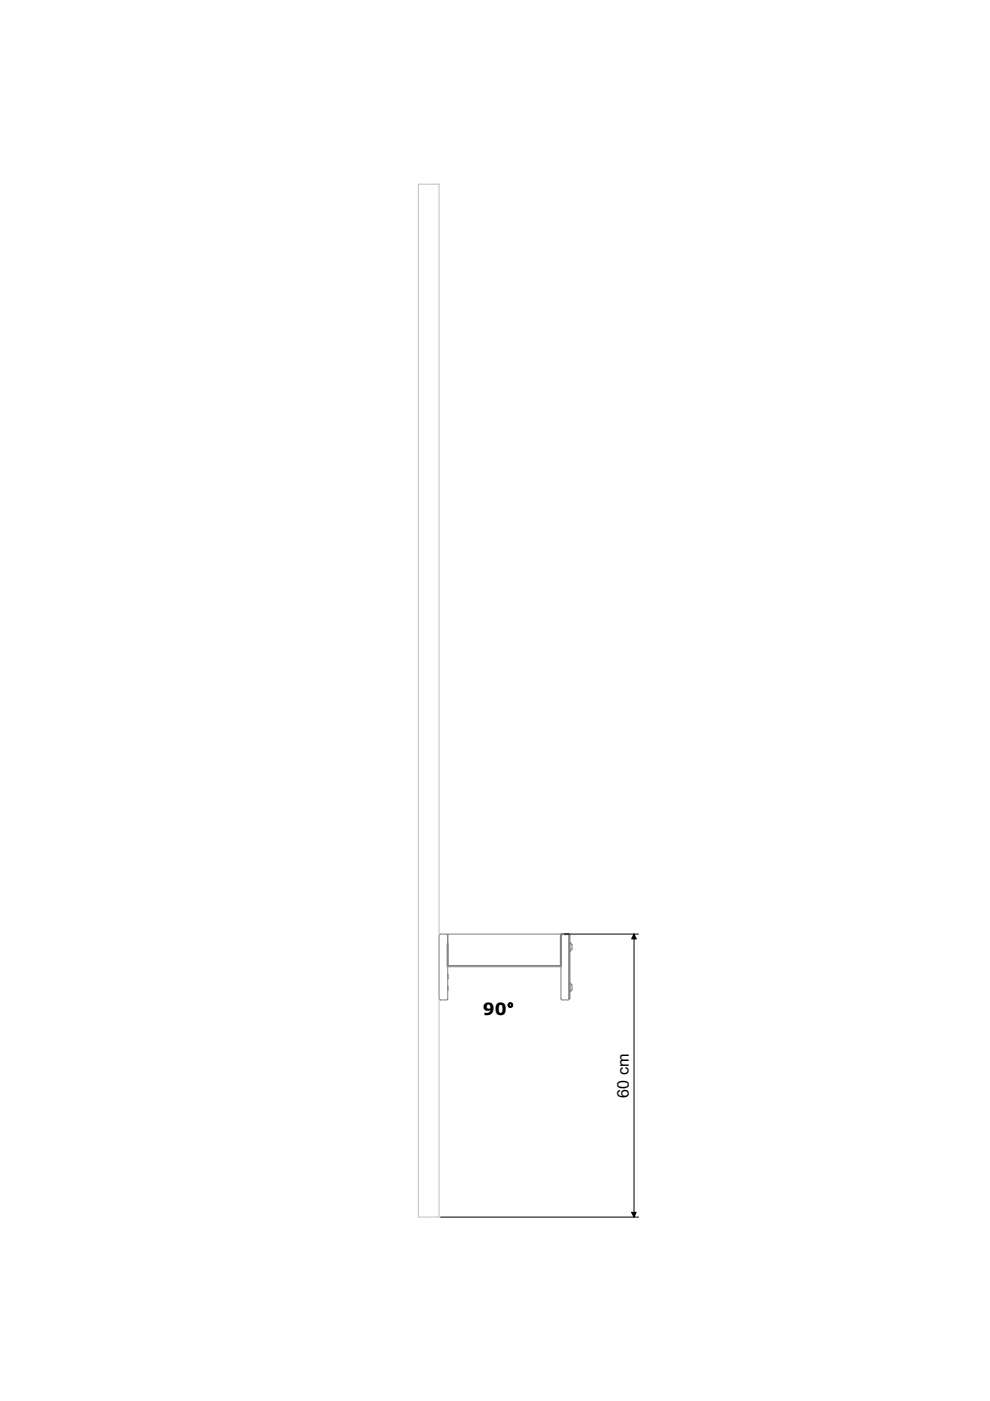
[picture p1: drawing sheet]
<svg xmlns="http://www.w3.org/2000/svg" width="210mm" height="297mm" viewBox="0 0 210 297" stroke-linecap="round" stroke-linejoin="round" font-family="sans-serif">
<defs><g id="words">
<text font-size="3.6" x="102.4" y="215.1">90°</text>
<text font-size="3.4" x="133.3" y="232.8" transform="rotate(-90 133.3 232.8)">60 cm</text>
</g></defs>
<!-- layer: Visible (ISO) -->
<g fill="none" stroke="#808080" stroke-width=".21">
<path d="M93.1 198.4v13.4M93.4 198h1.2M93.4 198l-.2 .3M94.6 198l.3 .3M94.9 198.4v13.4M118.9 198.1l-24-.1v.4M119.2 198.2h1.2M119.2 198.1l-.2 .2v6.4M120.4 198h-1.2l-.3 .3v13.5M120.4 197.9l-1.4 .1-.2 .4v6.3h-23.8v-4.6h-.2v4.6M120.4 198l.3 .3v13.5M120.4 198.1l.2 .2"/>
<path d="M120.4 197.9l.4 .2v.2v13.5h-.2v-13.4M120.8 199.8h.1M93.2 211.7l.2 .3M93.4 212h1.2M94.8 204.7l.2 .3M94.9 211.7l-.3 .3M94.9 206.6v.8M95 209.2l-.1 .7M95 205h23.8M95 206.6l-.1 .1M95 209.9l-.1 .1M95 207.4h-.1"/>
<path d="M118.9 211.7l.3 .3h1.2M119.1 204.7l-.3 .3M120.7 211.7l-.3 .3M120.8 210.2h.1M120.8 208.5h.1M120.8 201.7h.1M121.3 208.8v.1M121.3 200.3h.1M121.3 208.8l-.5-.3v1.7l.5-.3v-1M121.3 200.3l-.5-.5v1.9l.5-.5M121.3 200.3v.9M121.3 201.2h.1"/>
</g>
<path d="M93.1 198.4v-159.4h-4.4v219h4.4v-46.2" fill="none" stroke="#c0c0c0" stroke-width=".21"/>
<!-- layer: Dimension (ISO) -->
<path d="M119.7 198h15.7M134.4 198l.5 1.1h-1zM134.4 198v60M93.4 258h42M133.9 257h1l-.5 1z" fill="none" stroke="#000" stroke-width=".21"/>
<path d="M134.4 198l.5 1.1h-1zM133.9 257h1l-.5 1z" fill="#000"/>
<use href="#words"/>
</svg>
